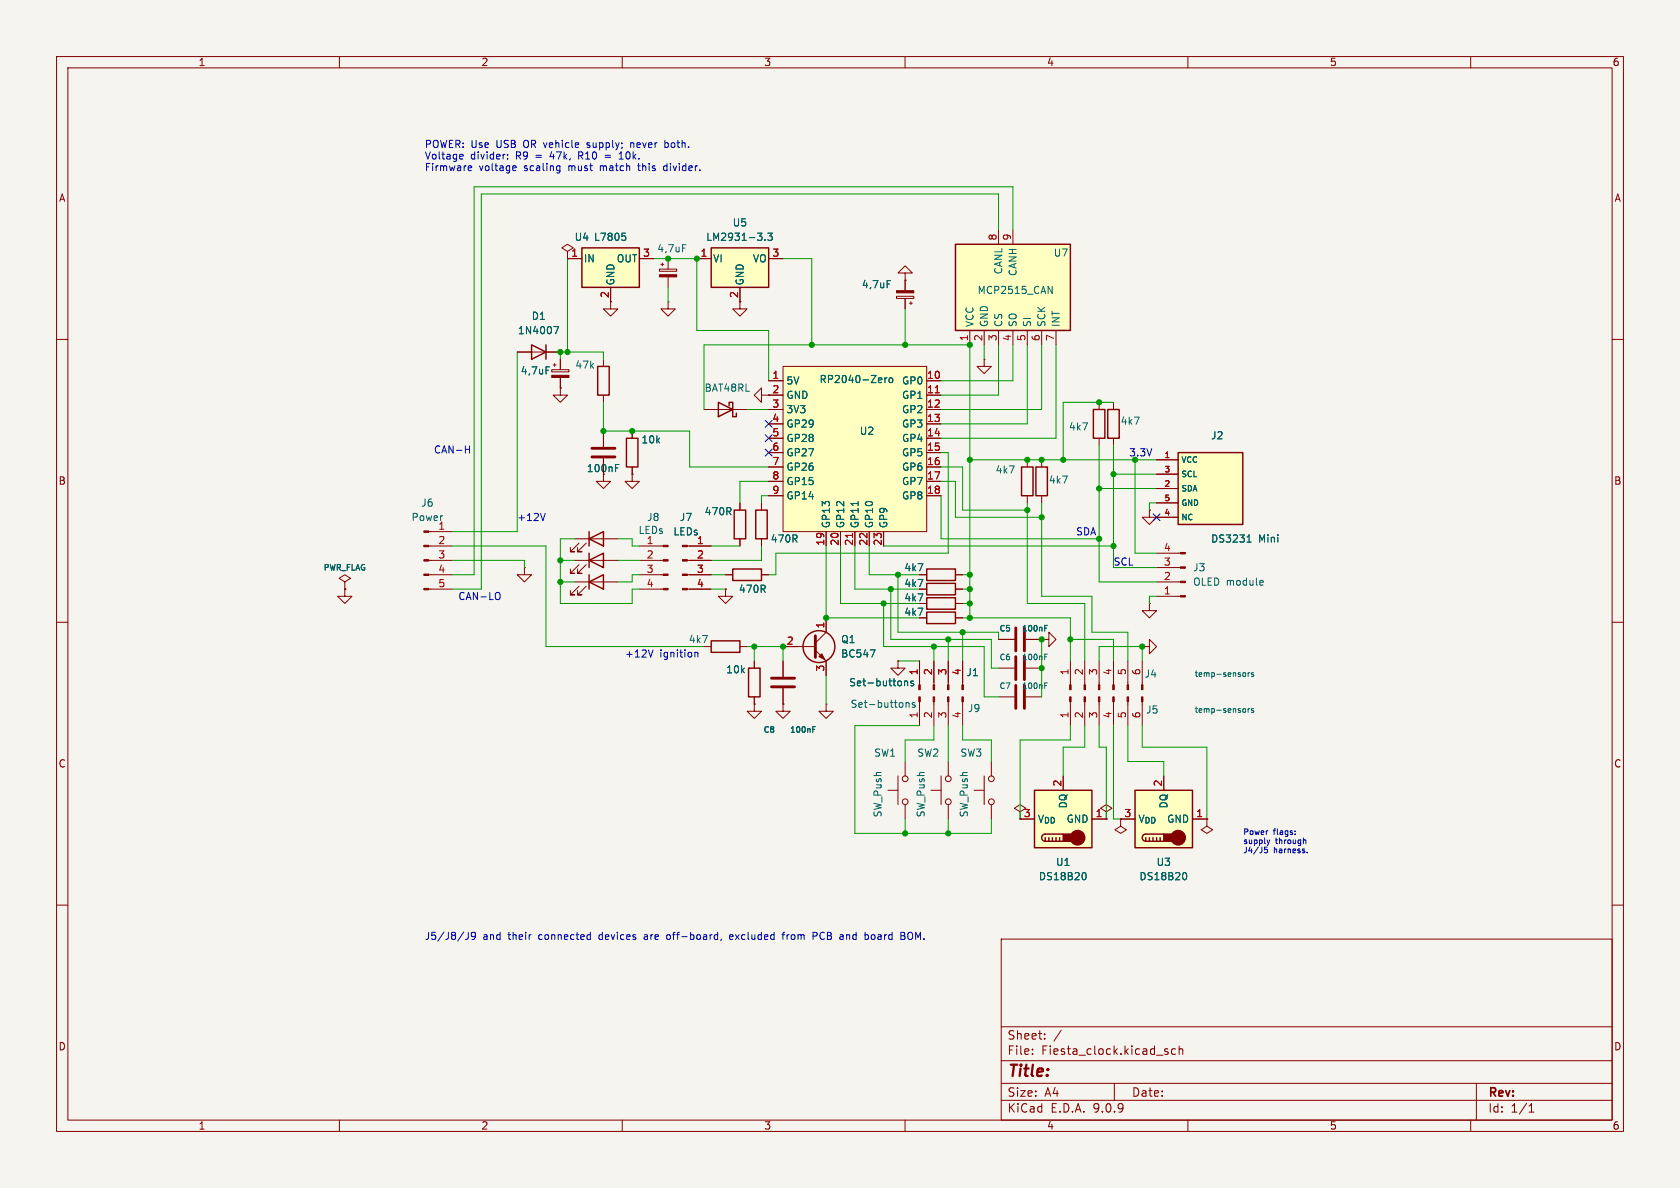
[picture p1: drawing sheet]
<svg xmlns="http://www.w3.org/2000/svg" width="297mm" height="210mm" viewBox="0 0 297 210" stroke-linecap="round" stroke-linejoin="round" font-family="sans-serif">
<defs><g id="words">
<text font-size="2.8" fill="#840000" x="178" y="190.9">Title:</text>
<g font-size="2.1" fill="#840000">
<text x="178" y="184">Sheet:</text>
<text x="178" y="186.7">File:</text>
<text x="184.1" y="186.7">Fiesta_clock.kicad_sch</text>
<text x="178" y="196.9">KiCad</text>
<text x="178" y="194.1">Size:</text>
<text x="184.7" y="194.1">A4</text>
<text x="185.7" y="196.9">E.D.A.</text>
<text x="193.3" y="196.9">9.0.9</text>
<text x="200" y="194.1">Date:</text>
<text x="263" y="194.3">Rev:</text>
<text x="263" y="196.9">Id:</text>
<text x="267.1" y="196.9">1/1</text>
</g>
<g font-size="1.8" fill="#840000">
<text x="35" y="11.9">1</text>
<text x="85" y="11.9">2</text>
<text x="135" y="11.9">3</text>
<text x="185" y="11.9">4</text>
<text x="235" y="11.9">5</text>
<text x="285" y="11.9">6</text>
<text x="10.3" y="35.9">A</text>
<text x="285.3" y="35.9">A</text>
<text x="107.7" y="52.8" transform="rotate(-90 107.7 52.8)">2</text>
<text x="130.6" y="52.8" transform="rotate(-90 130.6 52.8)">2</text>
<text x="136.5" y="69.6">2</text>
<text x="103.6" y="83.7">100nF</text>
<text x="10.3" y="85.9">B</text>
<text x="285.3" y="85.9">B</text>
<text x="10.3" y="135.9">C</text>
<text x="285.3" y="135.9">C</text>
<text x="10.3" y="185.9">D</text>
<text x="285.3" y="185.9">D</text>
<text x="35" y="199.9">1</text>
<text x="85" y="199.9">2</text>
<text x="135" y="199.9">3</text>
<text x="185" y="199.9">4</text>
<text x="235" y="199.9">5</text>
<text x="285" y="199.9">6</text>
</g>
<g font-size="1.8" fill="#0000c2">
<text x="75" y="26.5">POWER: Use</text>
<text x="75" y="28.5">Voltage</text>
<text x="83.2" y="28.5">divider:</text>
<text x="87.9" y="26.5">USB</text>
<text x="91.3" y="28.5">R9</text>
<text x="92.8" y="26.5">OR vehicle</text>
<text x="95" y="28.5">=</text>
<text x="97.7" y="28.5">47k,</text>
<text x="102.9" y="28.5">R10</text>
<text x="104.4" y="26.5">supply;</text>
<text x="110.5" y="28.5">10k.</text>
<text x="112.3" y="26.5">never</text>
<text x="118.6" y="26.5">both.</text>
<text x="75" y="30.6">Firmware</text>
<text x="84.7" y="30.6">voltage</text>
<text x="92.8" y="30.6">scaling</text>
<text x="100.8" y="30.6">must</text>
<text x="106.5" y="30.6">match</text>
<text x="113.5" y="30.6">this</text>
<text x="118.2" y="30.6">divider.</text>
<text x="76.6" y="80.4">CAN-H</text>
<text x="199.5" y="80.9">3.3V</text>
<text x="91.3" y="92.3">+12V</text>
<text x="190.1" y="94.8">SDA</text>
<text x="196.8" y="100.2">SCL</text>
<text x="80.9" y="106.3">CAN-LO</text>
<text x="110.4" y="116.4">+12V</text>
<text x="116.7" y="116.4">ignition</text>
<text x="75" y="166.5">J5/J8/J9</text>
<text x="85.4" y="166.5">and</text>
<text x="90" y="166.5">their</text>
<text x="95.5" y="166.5">connected</text>
<text x="106.4" y="166.5">devices</text>
<text x="114.5" y="166.5">are</text>
<text x="118.7" y="166.5">off-board,</text>
<text x="130.1" y="166.5">excluded</text>
<text x="139.6" y="166.5">from</text>
<text x="145.2" y="166.5">PCB</text>
<text x="150.1" y="166.5">and</text>
<text x="154.8" y="166.5">board</text>
<text x="161.3" y="166.5">BOM.</text>
</g>
<g font-size="1.8" fill="#006464">
<text x="129.4" y="40.2">U5</text>
<text x="101.5" y="42.8">U4 L7805</text>
<text x="103.1" y="46.6">IN</text>
<text x="108.9" y="46.6">OUT</text>
<text x="116.1" y="44.8">4,7uF</text>
<text x="124.8" y="42.8">LM2931-3.3</text>
<text x="126" y="46.6">VI</text>
<text x="133" y="46.6">VO</text>
<text x="186.2" y="45.6">U7</text>
<text x="108.8" y="50.5" transform="rotate(-90 108.8 50.5)">GND</text>
<text x="131.7" y="50.5" transform="rotate(-90 131.7 50.5)">GND</text>
<text x="152.3" y="51.2">4,7uF</text>
<text x="172.7" y="52.2">MCP2515_CAN</text>
<text x="177.4" y="48.6" transform="rotate(-90 177.4 48.6)">CANL</text>
<text x="179.9" y="48.9" transform="rotate(-90 179.9 48.9)">CANH</text>
<text x="91.5" y="59.3">1N4007</text>
<text x="93.9" y="56.7">D1</text>
<text x="172.3" y="57.9" transform="rotate(-90 172.3 57.9)">VCC</text>
<text x="174.9" y="57.9" transform="rotate(-90 174.9 57.9)">GND</text>
<text x="177.4" y="57.9" transform="rotate(-90 177.4 57.9)">CS</text>
<text x="179.9" y="57.9" transform="rotate(-90 179.9 57.9)">SO</text>
<text x="182.5" y="57.9" transform="rotate(-90 182.5 57.9)">SI</text>
<text x="185" y="57.9" transform="rotate(-90 185 57.9)">SCK</text>
<text x="187.6" y="57.9" transform="rotate(-90 187.6 57.9)">INT</text>
<text x="101.6" y="65.4">47k</text>
<text x="92" y="66.4">4,7uF</text>
<text x="124.5" y="69.4">BAT48RL</text>
<text x="138.9" y="68.2">5V</text>
<text x="138.9" y="70.7">GND</text>
<text x="144.8" y="67.9">RP2040-Zero</text>
<text x="159.4" y="68.2">GP0</text>
<text x="159.4" y="70.7">GP1</text>
<text x="138.9" y="73.3">3V3</text>
<text x="138.9" y="75.8">GP29</text>
<text x="151.9" y="77.1">U2</text>
<text x="159.4" y="73.3">GP2</text>
<text x="159.4" y="75.8">GP3</text>
<text x="188.9" y="76.3">4k7</text>
<text x="198" y="75.3">4k7</text>
<text x="214" y="77.9">J2</text>
<text x="113.3" y="78.6">10k</text>
<text x="138.9" y="78.3">GP28</text>
<text x="138.9" y="80.9">GP27</text>
<text x="138.9" y="83.4">GP26</text>
<text x="159.4" y="78.3">GP4</text>
<text x="159.4" y="80.9">GP5</text>
<text x="159.4" y="83.4">GP6</text>
<text x="175.9" y="83.9">4k7</text>
<text x="74.4" y="89.8">J6</text>
<text x="138.9" y="86">GP15</text>
<text x="138.9" y="88.5">GP14</text>
<text x="159.4" y="86">GP7</text>
<text x="159.4" y="88.5">GP8</text>
<text x="185.3" y="85.7">4k7</text>
<text x="72.7" y="92.3">Power</text>
<text x="77.4" y="93.7">1</text>
<text x="112.8" y="94.6">LEDs</text>
<text x="114.3" y="92.3">J8</text>
<text x="118.9" y="94.8">LEDs</text>
<text x="120.1" y="92.3">J7</text>
<text x="124.5" y="91.3">470R</text>
<text x="146.9" y="93.5" transform="rotate(-90 146.9 93.5)">GP13</text>
<text x="149.5" y="93.5" transform="rotate(-90 149.5 93.5)">GP12</text>
<text x="152" y="93.5" transform="rotate(-90 152 93.5)">GP11</text>
<text x="154.5" y="93.5" transform="rotate(-90 154.5 93.5)">GP10</text>
<text x="157.1" y="93.5" transform="rotate(-90 157.1 93.5)">GP9</text>
<text x="136.2" y="96.1">470R</text>
<text x="159.8" y="101.2">4k7</text>
<text x="210.8" y="101.2">J3</text>
<text x="214" y="96.1">DS3231</text>
<text x="222.5" y="96.1">Mini</text>
<text x="130.5" y="105">470R</text>
<text x="159.8" y="106.5">4k7</text>
<text x="159.8" y="104">4k7</text>
<text x="210.8" y="103.7">OLED module</text>
<text x="121.7" y="113.9">4k7</text>
<text x="148.6" y="113.9">Q1</text>
<text x="159.8" y="109.1">4k7</text>
<text x="128.3" y="119.2">10k</text>
<text x="148.6" y="116.4">BC547</text>
<text x="170.8" y="119.7">J1</text>
<text x="202.3" y="120">J4</text>
<text x="150" y="121.5">Set-buttons</text>
<text x="150.3" y="125.3">Set-buttons</text>
<text x="171" y="126.1">J9</text>
<text x="202.5" y="126.3">J5</text>
<text x="154.4" y="134">SW1</text>
<text x="162.1" y="134">SW2</text>
<text x="169.7" y="134">SW3</text>
<text x="188.8" y="143" transform="rotate(-90 188.8 143)">DQ</text>
<text x="206.6" y="143" transform="rotate(-90 206.6 143)">DQ</text>
<text x="156.1" y="144.6" transform="rotate(-90 156.1 144.6)">SW_Push</text>
<text x="163.7" y="144.6" transform="rotate(-90 163.7 144.6)">SW_Push</text>
<text x="171.3" y="144.6" transform="rotate(-90 171.3 144.6)">SW_Push</text>
<text x="183.4" y="145.6">V_{DD}</text>
<text x="188.5" y="145.6">GND</text>
<text x="201.2" y="145.6">V_{DD}</text>
<text x="206.2" y="145.6">GND</text>
<text x="183.6" y="155.8">DS18B20</text>
<text x="186.6" y="153.3">U1</text>
<text x="201.3" y="155.8">DS18B20</text>
<text x="204.4" y="153.3">U3</text>
</g>
<g font-size="1.8" fill="#a90000">
<text x="100.9" y="45.5">1</text>
<text x="113.6" y="45.5">3</text>
<text x="123.8" y="45.5">1</text>
<text x="136.5" y="45.5">3</text>
<text x="176.3" y="42.6" transform="rotate(-90 176.3 42.6)">8</text>
<text x="178.8" y="42.6" transform="rotate(-90 178.8 42.6)">9</text>
<text x="171.2" y="60.4" transform="rotate(-90 171.2 60.4)">1</text>
<text x="173.7" y="60.4" transform="rotate(-90 173.7 60.4)">2</text>
<text x="176.3" y="60.4" transform="rotate(-90 176.3 60.4)">3</text>
<text x="178.8" y="60.4" transform="rotate(-90 178.8 60.4)">4</text>
<text x="181.4" y="60.4" transform="rotate(-90 181.4 60.4)">5</text>
<text x="183.9" y="60.4" transform="rotate(-90 183.9 60.4)">6</text>
<text x="186.4" y="60.4" transform="rotate(-90 186.4 60.4)">7</text>
<text x="136.5" y="67.1">1</text>
<text x="163.8" y="67.1">10</text>
<text x="163.8" y="69.6">11</text>
<text x="136.5" y="72.1">3</text>
<text x="136.5" y="74.7">4</text>
<text x="136.5" y="77.2">5</text>
<text x="163.8" y="72.1">12</text>
<text x="163.8" y="74.7">13</text>
<text x="163.8" y="77.2">14</text>
<text x="136.5" y="79.8">6</text>
<text x="136.5" y="82.3">7</text>
<text x="163.8" y="79.8">15</text>
<text x="163.8" y="82.3">16</text>
<text x="136.5" y="84.8">8</text>
<text x="136.5" y="87.4">9</text>
<text x="163.8" y="84.8">17</text>
<text x="163.8" y="87.4">18</text>
<text x="77.4" y="96.3">2</text>
<text x="77.4" y="98.8">3</text>
<text x="77.4" y="101.3">4</text>
<text x="114.2" y="96.3">1</text>
<text x="114.2" y="98.8">2</text>
<text x="114.2" y="101.3">3</text>
<text x="123.1" y="96.3">1</text>
<text x="123.1" y="98.8">2</text>
<text x="123.1" y="101.3">3</text>
<text x="145.8" y="96.6" transform="rotate(-90 145.8 96.6)">19</text>
<text x="148.3" y="96.6" transform="rotate(-90 148.3 96.6)">20</text>
<text x="150.9" y="96.6" transform="rotate(-90 150.9 96.6)">21</text>
<text x="153.4" y="96.6" transform="rotate(-90 153.4 96.6)">22</text>
<text x="156" y="96.6" transform="rotate(-90 156 96.6)">23</text>
<text x="205.7" y="100.1">3</text>
<text x="205.7" y="97.5">4</text>
<text x="77.4" y="103.9">5</text>
<text x="114.2" y="103.9">4</text>
<text x="123.1" y="103.9">4</text>
<text x="205.7" y="105.2">1</text>
<text x="205.7" y="102.6">2</text>
<text x="145.8" y="111.2" transform="rotate(-90 145.8 111.2)">1</text>
<text x="139" y="114">2</text>
<text x="145.8" y="118.8" transform="rotate(-90 145.8 118.8)">3</text>
<text x="162.3" y="119.5" transform="rotate(-90 162.3 119.5)">1</text>
<text x="164.8" y="119.5" transform="rotate(-90 164.8 119.5)">2</text>
<text x="167.4" y="119.5" transform="rotate(-90 167.4 119.5)">3</text>
<text x="169.9" y="119.5" transform="rotate(-90 169.9 119.5)">4</text>
<text x="189" y="119.5" transform="rotate(-90 189 119.5)">1</text>
<text x="191.5" y="119.5" transform="rotate(-90 191.5 119.5)">2</text>
<text x="194.1" y="119.5" transform="rotate(-90 194.1 119.5)">3</text>
<text x="196.6" y="119.5" transform="rotate(-90 196.6 119.5)">4</text>
<text x="199.1" y="119.5" transform="rotate(-90 199.1 119.5)">5</text>
<text x="201.7" y="119.5" transform="rotate(-90 201.7 119.5)">6</text>
<text x="162.3" y="127.1" transform="rotate(-90 162.3 127.1)">1</text>
<text x="164.8" y="127.1" transform="rotate(-90 164.8 127.1)">2</text>
<text x="167.4" y="127.1" transform="rotate(-90 167.4 127.1)">3</text>
<text x="169.9" y="127.1" transform="rotate(-90 169.9 127.1)">4</text>
<text x="189" y="127.1" transform="rotate(-90 189 127.1)">1</text>
<text x="191.5" y="127.1" transform="rotate(-90 191.5 127.1)">2</text>
<text x="194.1" y="127.1" transform="rotate(-90 194.1 127.1)">3</text>
<text x="196.6" y="127.1" transform="rotate(-90 196.6 127.1)">4</text>
<text x="199.1" y="127.1" transform="rotate(-90 199.1 127.1)">5</text>
<text x="201.7" y="127.1" transform="rotate(-90 201.7 127.1)">6</text>
<text x="187.7" y="139.1" transform="rotate(-90 187.7 139.1)">2</text>
<text x="205.5" y="139.1" transform="rotate(-90 205.5 139.1)">2</text>
<text x="180.9" y="144.5">3</text>
<text x="193.6" y="144.5">1</text>
<text x="198.7" y="144.5">3</text>
<text x="211.4" y="144.5">1</text>
</g>
<g font-size="1.4" fill="#a90000">
<text x="205.8" y="83.6">3</text>
<text x="205.8" y="81">1</text>
<text x="205.8" y="88.6">5</text>
<text x="205.8" y="86.1">2</text>
<text x="205.8" y="91.2">4</text>
</g>
<g font-size="1.4" fill="#006464">
<text x="208.8" y="82">VCC</text>
<text x="208.8" y="89.6">GND</text>
<text x="208.8" y="87.1">SDA</text>
<text x="208.8" y="84.5">SCL</text>
<text x="208.8" y="92.2">NC</text>
<text x="57.1" y="101.1">PWR_FLAG</text>
<text x="176.6" y="111.8">C5</text>
<text x="180.6" y="111.8">100nF</text>
<text x="176.6" y="116.9">C6</text>
<text x="180.6" y="116.9">100nF</text>
<text x="211.1" y="119.9">temp-sensors</text>
<text x="176.6" y="122">C7</text>
<text x="180.6" y="122">100nF</text>
<text x="134.9" y="129.7">C8</text>
<text x="139.6" y="129.7">100nF</text>
<text x="211.1" y="126.2">temp-sensors</text>
</g>
<g font-size="1.4" fill="#0000c2">
<text x="219.7" y="147.7">Power</text>
<text x="219.7" y="149.3">supply</text>
<text x="225.2" y="147.7">flags:</text>
<text x="225.5" y="149.3">through</text>
<text x="219.7" y="150.9">J4/J5</text>
<text x="225.2" y="150.9">harness.</text>
</g>
</g></defs>
<path d="M0 0h297v210h-297z" fill="#f5f4ef" stroke="#f5f4ef" stroke-width=".18"/>
<g fill="none" stroke="#840000" stroke-width=".18">
<path d="M10 10h277v190h-277zM12 12h273v186h-273zM60 10v2M110 10v2M160 10v2M210 10v2M260 10v2M107.9 53.3v1.3h1.3l-1.3 1.3-1.2-1.3h1.2M118.1 53.3v1.3h1.3l-1.3 1.3-1.3-1.3h1.3M118.1 53.3h.1M10 60h2M106.7 76.2v2.8"/>
<path d="M111.8 76.2v1.3M174 63.5v1.3h1.3l-1.3 1.2-1.3-1.2h1.3M174 63.5h.1M194.3 71.1v1.3M194.3 77.5v1.2M196.8 71.1v1.3M196.8 77.5v1.2M285 60h2M101.6 95.3h7.6M101.6 99.1h7.6M102.4 96l-1.6 1.5h.8h-.8v-.7M102.4 99.8l-1.6 1.5h.8h-.8v-.7"/>
<path d="M103.6 96l-1.5 1.5h.8h-.8v-.7M103.6 99.8l-1.5 1.5h.8h-.8v-.7M106.7 81v4.1h1.2l-1.2 1.3-1.3-1.3h1.3M111.8 83.8v1.3h1.2l-1.2 1.3-1.3-1.3h1.3M111.8 83.8h.1M111.8 82.6v1.2M113 99.1h4.2M113 96.5h4.2M121.5 99.1h4.2M121.5 96.5h4.2M130.8 88.9v1.3M130.8 95.3v1.2"/>
<path d="M134.6 88.9v1.3M134.6 95.3v1.2M181.6 81.3v1.3M181.6 87.6v1.3M10 110h2M101.6 102.9h7.6M102.4 103.6l-1.6 1.6h.8h-.8v-.8M103.6 103.6l-1.5 1.6h.8h-.8v-.8M113 101.6h4.2M113 104.1h4.2M121.5 101.6h4.2M121.5 104.1h4.2"/>
<path d="M128.3 104.1v1.3h1.2l-1.2 1.3-1.3-1.3h1.3M128.3 104.1h.1M128.3 101.6h1.2M134.6 101.6h1.3M158.7 116.8v1.3h1.3l-1.3 1.3-1.2-1.3h1.2M158.7 116.8h.1M285 110h2M10 160h2M177 166h108v32h-108zM285 160h2M60 198v2M110 198v2"/>
<path d="M160 198v2M177 194.5h108M177 191.5h108M177 187.5h108M177 181.5h108M182.5 186.3v.1M182.5 185.5v.1M184.7 183.6v.1M184.7 182.8v.1M187.6 182.1l-1.3 2M197 191.5v3M206.1 185.9l.4 .1v.2l-.2 .2h-.3"/>
<path d="M206.1 185.4l.4 .1M207.8 185.5l-.4-.1-.3 .3v.4l.1 .2h.6M208.5 185.5l.2-.1 .3 .1 .1 .9M208.5 184.9v1.5M210 198v2M260 198v2M261 191.5v6.5M270.3 196.6h.9M270.3 195.5l.4-.4v1.5"/>
</g>
<g fill="none" stroke="#840000" stroke-width=".25">
<path d="M110.7 77.5h2.1v5.1h-2.1zM193.3 72.4h2v5.1h-2zM195.8 72.4h2.1v5.1h-2.1zM104.1 95.3l2.6-1.3v2.5zM104.1 99.1l2.6-1.3v2.5zM104.1 94v2.5M104.1 97.8v2.5M129.8 90.2h2v5.1h-2zM133.6 90.2h2v5.1h-2zM180.6 82.6h2v5h-2zM104.1 102.9l2.6-1.3v2.5zM104.1 101.6v2.5"/>
<path d="M129.5 100.6h5.1v2h-5.1z"/>
</g>
<path d="M104.6 79.2h4.1M104.6 80.8h4.1" fill="none" stroke="#840000" stroke-width=".51"/>
<path d="M108.8 82.7h.4M108.8 82.1h.6" fill="none" stroke="#006464" stroke-width=".18"/>
<g fill="#840000" stroke="#840000" stroke-width=".18">
<path d="M117.2 96.4h.9v.2h-.9z"/>
<path d="M117.2 98.9h.9v.3h-.9z"/>
<path d="M117.2 101.5h.9v.2h-.9z"/>
<path d="M117.2 104h.9v.3h-.9z"/>
<path d="M120.6 96.4h.9v.2h-.9z"/>
<path d="M120.6 98.9h.9v.3h-.9z"/>
<path d="M120.6 101.5h.9v.2h-.9z"/>
<path d="M120.6 104h.9v.3h-.9z"/>
</g>
<path d="M168.9 43.2h20.3v15.2h-20.3z" fill="#ffffc2"/>
<path d="M168.9 43.2h20.3v15.2h-20.3z" fill="none" stroke="#840000" stroke-width=".25"/>
<g fill="none" stroke="#840000" stroke-width=".18">
<path d="M158.5 52.4h3v.4h-3zM160 48.3h1.3l-1.3-1.3-1.3 1.3h1.3v1.2M160 49.5h.1M160 49.5v1.9M160 52.8v1.8M160.8 53.6h.5M161 53.3v.5M171.4 58.4v2.6M174 58.4v2.6M176.5 40.6v2.6M176.5 58.4v2.6M179.1 40.6v2.6"/>
<path d="M179.1 58.4v2.6M181.6 58.4v2.6M184.1 58.4v2.6M186.7 58.4v2.6"/>
</g>
<path d="M156.8 49.6h.6M185.3 50.6l.7 1.3v-1.3" fill="none" stroke="#006464" stroke-width=".18"/>
<path d="M158.5 51.4h3v.4h-3z" fill="#840000" stroke="#840000" stroke-width=".18"/>
<path d="M138.4 64.8h25.4v29.2h-25.4z" fill="#ffffc2"/>
<g fill="none" stroke="#840000" stroke-width=".18">
<path d="M116.6 47.6h3v.4h-3zM116.8 46.7h.5M117.1 46.5v.5M118.1 45.7v1.9M118.1 48.9v1.9M135.9 67.3h2.5M135.9 69.9h2.5M135.9 72.4h2.5M135.9 74.9h2.5M135.9 77.5h2.5M138.4 64.8h25.4v29.2h-25.4zM163.8 67.3h2.6"/>
<path d="M163.8 69.9h2.6M163.8 72.4h2.6M163.8 74.9h2.6M163.8 77.5h2.6M135.9 80h2.5M135.9 82.6h2.5M135.9 85.1h2.5M135.9 87.6h2.5M146 94v2.5M148.6 94v2.5M151.1 94v2.5M153.7 94v2.5"/>
<path d="M156.2 94v2.5M163.8 80h2.6M163.8 82.6h2.6M163.8 85.1h2.6M163.8 87.6h2.6"/>
</g>
<path d="M120.7 43.3h.6M156.4 66.8v.8M156.8 66.8l-.4 .2M157.3 66.8h.3l.2 .2v.4l-.2 .2h-.3l-.1-.2zM151.7 88.7v.7" fill="none" stroke="#006464" stroke-width=".18"/>
<path d="M165.3 69.4h.8M150.7 94.3v.7" fill="none" stroke="#a90000" stroke-width=".18"/>
<path d="M116.6 48.6h3v.3h-3z" fill="#840000" stroke="#840000" stroke-width=".18"/>
<path d="M102.9 43.8h10.1v7h-10.1z" fill="#ffffc2"/>
<path d="M102.9 43.8h10.1v7h-10.1zM94 61l2.5 1.2-2.5 1.3zM96.5 61v2.5" fill="none" stroke="#840000" stroke-width=".25"/>
<g fill="none" stroke="#840000" stroke-width=".18">
<path d="M100.3 45.7h2.6M107.9 50.8v2.5M113 45.7h2.6M91.4 62.2h7.7M75.8 94h4.2M75.8 96.5h4.2M75.8 99.1h4.2M204.5 97.8h4.2M61 102.9l1-.7-1-.6-1.1 .6 1.1 .7v1.2M61 104.1h.1M61 104.1v1.3h1.2l-1.2 1.3-1.3-1.3h1.3M75.8 101.6h4.2"/>
<path d="M75.8 104.1h4.2M176.5 113h2.8M181.4 113h2.7M184.1 113h1.3v-1.2l1.3 1.2-1.3 1.3v-1.3M184.1 113h.1M189.2 116.8v4.3M191.8 116.8v4.3M194.3 116.8v4.3M196.8 116.8v4.3M199.4 116.8v4.3M201.9 114.3h1.3v-1.3l1.3 1.3-1.3 1.3v-1.3M201.9 114.3h.1"/>
<path d="M201.9 116.8v4.3M203.2 106.7v1.3h1.3l-1.3 1.2-1.3-1.2h1.3M203.2 106.7h.1M204.5 105.4h4.2M204.5 102.9h4.2M204.5 100.3h4.2M189.2 124.1v4.2M191.8 124.1v4.2M194.3 124.1v4.2M196.8 124.1v4.2M199.4 124.1v4.2M201.9 124.1v4.2"/>
</g>
<g fill="none" stroke="#006464" stroke-width=".18">
<path d="M97.9 57.7h.9l-.6 1.3M110 41.2h.6M110.1 41.7h.3l.2 .2v.5l-.5 .1M184.7 111h.3M184.7 110.6h.5M219.9 118.9l.3 .2v.4l-.3 .1M220.7 118.9v.7M220.9 118.9l-.2 .2M221.6 119l-.2-.1-.2 .2 .1 .1 .3 .1v.2h-.4M222.9 102.6l.4 .1v.2l-.6 .1M223.3 103.4h-.4M219.9 125.3l.3 .2v.3l-.3 .1"/>
<path d="M220.7 125.3v.6M220.9 125.3l-.2 .2M221.6 125.3h-.2l-.2 .1 .1 .1 .3 .1v.3h-.4"/>
</g>
<g fill="#840000" stroke="#840000" stroke-width=".18">
<path d="M189.1 123.2h.3v.9h-.3z"/>
<path d="M191.6 123.2h.3v.9h-.3z"/>
<path d="M194.2 123.2h.2v.9h-.2z"/>
<path d="M196.7 123.2h.3v.9h-.3z"/>
<path d="M199.3 123.2h.2v.9h-.2z"/>
<path d="M201.8 123.2h.3v.9h-.3z"/>
<path d="M189.1 121.1h.3v.8h-.3z"/>
<path d="M191.6 121.1h.3v.8h-.3z"/>
<path d="M194.2 121.1h.2v.8h-.2z"/>
<path d="M196.7 121.1h.3v.8h-.3z"/>
<path d="M199.3 121.1h.2v.8h-.2z"/>
<path d="M201.8 121.1h.3v.8h-.3z"/>
<path d="M74.9 93.9h.9v.2h-.9z"/>
<path d="M74.9 96.4h.9v.2h-.9z"/>
<path d="M74.9 98.9h.9v.3h-.9z"/>
<path d="M74.9 101.5h.9v.2h-.9z"/>
<path d="M74.9 104h.9v.3h-.9z"/>
<path d="M208.7 105.3h.8v.2h-.8z"/>
<path d="M208.7 102.7h.8v.3h-.8z"/>
<path d="M208.7 100.2h.8v.3h-.8z"/>
<path d="M208.7 97.7h.8v.2h-.8z"/>
</g>
<path d="M179.6 111v4.1M181.1 111v4.1" fill="none" stroke="#840000" stroke-width=".51"/>
<path d="M208.3 80h11.4v12.7h-11.4z" fill="#ffffc2"/>
<path d="M105.7 64.8h2v5.1h-2zM127 71.1l2.5 1.3-2.5 1.3zM128.9 71.8v-.7h.6v2.6h.7v-.7M183.1 82.6h2.1v5h-2.1zM208.3 80h11.4v12.7h-11.4zM163.8 100.6h5.1v2h-5.1z" fill="none" stroke="#840000" stroke-width=".25"/>
<g fill="none" stroke="#840000" stroke-width=".18">
<path d="M100.3 44.5l1-.7-1-.6-1 .6 1 .7v1.2M100.3 45.7h.1M130.8 53.3v1.3h1.3l-1.3 1.3-1.3-1.3h1.3M97.5 65.4h3.1v.3h-3.1zM97.8 64.5h.5M98 64.3v.5M99.1 68.6v1.3h1.2l-1.2 1.2-1.3-1.2h1.3M99.1 68.6h.1M99.1 63.5v1.9M99.1 66.7v1.9M106.7 63.5v1.3M106.7 69.9v1.2"/>
<path d="M124.5 72.4h7.6M134.6 69.9v-1.3l-1.3 1.3 1.3 1.2v-1.2h1.3M184.1 81.3v1.3M184.1 87.6v1.3M203.2 90.2v1.2h1.3l-1.3 1.3-1.3-1.3h1.3M203.2 90.2h.1M204.5 91.4h3.8M204.5 88.9h3.8M204.5 86.4h3.8M204.5 83.8h3.8M204.5 81.3h3.8M92.7 100.3v1.3h1.3l-1.3 1.3-1.3-1.3h1.3"/>
<path d="M92.7 100.3h.1M162.6 101.6h1.2M168.9 101.6h1.3M176.5 118.1h2.8M181.4 118.1h2.7M157 139.7h1.7M158.7 137.2v5M160 134.6v2.6M176.5 123.2h2.8M181.4 123.2h2.7M160 142.2v2.6M180.3 143.5l1.1-.6-1.1-.7-1 .7 1 .6v1.3"/>
<path d="M180.3 144.8h.1"/>
<circle cx="160" cy="137.7" r=".51"/>
<circle cx="160" cy="141.7" r=".51"/>
</g>
<path d="M96.5 64.8h.6M220.5 95.8h.7M220.6 94.9l.2-.3v1.2M184.7 116.1h.3M184.7 115.6h.5M184.7 121.2h.3M184.7 120.7h.5" fill="none" stroke="#006464" stroke-width=".18"/>
<path d="M97.5 66.3h3.1v.4h-3.1z" fill="#840000" stroke="#840000" stroke-width=".18"/>
<path d="M179.6 116.1v4M181.1 116.1v4M179.6 121.2v4M181.1 121.2v4" fill="none" stroke="#840000" stroke-width=".51"/>
<path d="M125.7 43.8h10.2v7h-10.2z" fill="#ffffc2"/>
<g fill="none" stroke="#840000" stroke-width=".25">
<path d="M125.7 43.8h10.2v7h-10.2zM125.7 113.3h5.1v2h-5.1zM163.8 105.7h5.1v2h-5.1zM163.8 103.1h5.1v2.1h-5.1zM163.8 108.2h5.1v2h-5.1z"/>
<circle cx="144.8" cy="114.3" r="2.82"/>
</g>
<g fill="none" stroke="#840000" stroke-width=".18">
<path d="M123.2 45.7h2.5M130.8 50.8v2.5M135.9 45.7h2.5M124.5 114.3h1.2M130.8 114.3h1.3M138.4 114.3h5.7M144.1 114.9l1.9 1.9v2.6M146 109.2v2.6l-1.9 1.9M162.6 106.7h1.2M162.6 104.1h1.2M162.6 109.2h1.2M168.9 106.7h1.3"/>
<path d="M168.9 104.1h1.3M168.9 109.2h1.3"/>
</g>
<path d="M135.3 42.4v.1M135.7 41.2h.8l-.4 .5 .4 .1v.6l-.2 .1-.6-.1M153.8 114.9h.9l-.6 1.2" fill="none" stroke="#006464" stroke-width=".18"/>
<path d="M144.1 112.4v3.8" fill="none" stroke="#840000" stroke-width=".51"/>
<path d="M144.8 116.1l.5-.5 .5 1z" fill="#840000" stroke="#840000" stroke-width=".18"/>
<path d="M200.7 139.7h10.1v10.2h-10.1z" fill="#ffffc2"/>
<path d="M132.3 118.1h2.1v5.1h-2.1zM200.7 139.7h10.1v10.2h-10.1zM202.6 148.7h3.1M202.6 148.1v.6M203.2 148.1v.6M203.8 148.1v.6M204.5 148.1v.6M205.1 148.1v.6M205.7 147.4h-3.1a.64 .64 0 0 0-.7 .7 .64 .64 0 0 0 .7 .6" fill="none" stroke="#840000" stroke-width=".25"/>
<g fill="#840000" stroke="#840000" stroke-width=".25">
<path d="M205.7 147.4h1.9v1.3h-1.9z"/>
<circle cx="208.3" cy="148.1" r="1.27"/>
</g>
<g fill="none" stroke="#840000" stroke-width=".18">
<path d="M133.3 116.8v1.3M138.4 116.8v2.8M162.6 116.8v4.3M165.1 116.8v4.3M167.6 116.8v4.3M170.2 116.8v4.3M133.3 123.2v1.3M138.4 124.5v1.2h1.3l-1.3 1.3-1.2-1.3h1.2M138.4 124.5h.1M138.4 121.7v2.8M146 124.5v1.2h1.3l-1.3 1.3-1.2-1.3h1.2M146 124.5h.1"/>
<path d="M162.6 124.1v4.2M164.6 139.7h1.8M165.1 124.1v4.2M166.4 137.2v5M167.6 124.1v4.2M167.6 134.6v2.6M170.2 124.1v4.2M172.2 139.7h1.8M174 137.2v5M175.3 134.6v2.6M205.7 137.2v2.5M167.6 142.2v2.6"/>
<path d="M175.3 142.2v2.6M195.6 143.5l1-.6-1-.7-1 .7 1 .6v1.3M195.6 144.8h.1M198.1 144.8v1.3l1 .6-1 .6-1-.6 1-.6M198.1 144.8h.1M198.1 144.8h2.6M210.8 144.8h2.6M213.4 144.8v1.3l1 .6-1 .6-1.1-.6 1.1-.6M213.4 144.8h.1"/>
<circle cx="167.6" cy="137.7" r=".51"/>
<circle cx="175.3" cy="137.7" r=".51"/>
<circle cx="167.6" cy="141.7" r=".51"/>
<circle cx="175.3" cy="141.7" r=".51"/>
</g>
<path d="M143.7 128.9h.3M143.7 128.5h.5M159.9 120.4v.8M159.9 120.5l.2-.1h.3l.1 .8M160.2 124.2v.8M160.2 124.3l.2-.1 .3 .1v.7M161.5 120.4h-.3l-.2 .2 .1 .1 .4 .2v.3h-.5M161.7 124.3l-.3-.1-.1 .2v.2l.4 .1v.3h-.4M209.4 154.2a.68 .68 0 0 1 .4 .7 .68 .68 0 0 1-.4 .6" fill="none" stroke="#006464" stroke-width=".18"/>
<g fill="#840000" stroke="#840000" stroke-width=".18">
<path d="M162.4 123.2h.3v.9h-.3z"/>
<path d="M165 123.2h.2v.9h-.2z"/>
<path d="M167.5 123.2h.3v.9h-.3z"/>
<path d="M170.1 123.2h.2v.9h-.2z"/>
<path d="M162.4 121.1h.3v.8h-.3z"/>
<path d="M165 121.1h.2v.8h-.2z"/>
<path d="M167.5 121.1h.3v.8h-.3z"/>
<path d="M170.1 121.1h.2v.8h-.2z"/>
</g>
<path d="M136.4 119.9h4.1M136.4 121.4h4.1" fill="none" stroke="#840000" stroke-width=".51"/>
<path d="M182.9 139.7h10.1v10.2h-10.1z" fill="#ffffc2"/>
<path d="M182.9 139.7h10.1v10.2h-10.1zM184.8 148.7h3.2M184.8 148.1v.6M185.4 148.1v.6M186.1 148.1v.6M186.7 148.1v.6M187.3 148.1v.6M188 147.4h-3.2a.64 .64 0 0 0-.6 .7 .64 .64 0 0 0 .6 .6" fill="none" stroke="#840000" stroke-width=".25"/>
<g fill="#840000" stroke="#840000" stroke-width=".25">
<path d="M188 147.4h1.9v1.3h-1.9z"/>
<circle cx="190.5" cy="148.1" r="1.27"/>
</g>
<g fill="none" stroke="#840000" stroke-width=".18">
<path d="M100.3 45.7h.1M100.3 45.7h2.6M107.9 50.8v2.5M113 45.7h2.6M123.2 45.7h2.5M130.8 50.8v2.5M135.9 45.7h2.5M160 49.5h.1M160 49.5v1.9M160 52.8v1.8M91.4 62.2h2.6M96.5 62.2h2.6"/>
<path d="M99.1 68.6h.1M99.1 63.5v1.9M99.1 66.7v1.9M106.7 76.2v2.8M111.8 76.2v1.3M135.9 67.3h2.5M135.9 69.9h2.5M135.9 72.4h2.5M135.9 74.9h2.5M135.9 77.5h2.5M163.8 67.3h2.6M163.8 69.9h2.6"/>
<path d="M163.8 72.4h2.6M163.8 74.9h2.6M163.8 77.5h2.6M106.7 81v2.8M111.8 83.8h.1M111.8 82.6v1.2M121.9 96.5h3.8M121.9 99.1h3.8M130.8 88.9v1.3M130.8 95.3v1.2M134.6 88.9v1.3M134.6 95.3v1.2"/>
<path d="M135.9 80h2.5M135.9 82.6h2.5M135.9 85.1h2.5M135.9 87.6h2.5M146 94v2.5M148.6 94v2.5M151.1 94v2.5M153.7 94v2.5M156.2 94v2.5M163.8 80h2.6M163.8 82.6h2.6M163.8 85.1h2.6"/>
<path d="M163.8 87.6h2.6M203.2 90.2h.1M204.5 91.4h3.8M204.5 88.9h3.8M204.5 86.4h3.8M204.5 83.8h3.8M204.5 81.3h3.8M61 104.1h.1M121.9 101.6h3.8M121.9 104.1h3.8M128.3 104.1h.1M128.3 101.6h1.2"/>
<path d="M133.3 116.8v1.3M134.6 101.6h1.3M138.4 114.3h2.6M138.4 116.8v2.8M146 109.2v2.6M146 116.8v2.6M158.7 116.8h.1M162.6 116.8v3.9M162.6 101.6h1.2M162.6 104.1h1.2M162.6 106.7h1.2M162.6 109.2h1.2"/>
<path d="M165.1 116.8v3.9M167.6 116.8v3.9M168.9 101.6h1.3M168.9 104.1h1.3M168.9 106.7h1.3M168.9 109.2h1.3M170.2 116.8v3.9M176.5 113h2.8M181.4 113h2.7M184.1 113h.1M133.3 124.5v1.2h1.3l-1.3 1.3-1.2-1.3h1.2M133.3 124.5h.1"/>
<path d="M133.3 123.2v1.3M138.4 124.5h.1M138.4 121.7v2.8M188 137.2v2.5M205.7 137.2v2.5M180.3 144.8h.1M180.3 144.8h2.6M193 144.8h2.6M195.6 144.8h.1M198.1 144.8h.1M198.1 144.8h2.6M210.8 144.8h2.6"/>
<path d="M213.4 144.8h.1"/>
</g>
<g fill="none" stroke="#006464" stroke-width=".18">
<path d="M97.9 57.7h.9l-.6 1.3M110 41.2h.6M110.1 41.7h.3l.2 .2v.5l-.5 .1M135.3 42.4v.1M135.7 41.2h.8l-.4 .5 .4 .1v.6l-.2 .1-.6-.1M156.8 49.6h.6M96.5 64.8h.6M156.4 66.8v.8M156.8 66.8l-.4 .2M157.3 66.8h.3l.2 .2v.4l-.2 .2h-.3l-.1-.2zM108.8 82.7h.4M108.8 82.1h.6"/>
<path d="M151.7 88.7v.7M220.5 95.8h.7M220.6 94.9l.2-.3v1.2M153.8 114.9h.9l-.6 1.2M184.7 111h.3M184.7 110.6h.5M143.7 128.9h.3M143.7 128.5h.5M159.9 120.4v.8M159.9 120.5l.2-.1h.3l.1 .8M161.5 120.4h-.3l-.2 .2 .1 .1 .4 .2v.3h-.5M191.6 154.2a.68 .68 0 0 1 .4 .7 .68 .68 0 0 1-.4 .6"/>
<path d="M209.4 154.2a.68 .68 0 0 1 .4 .7 .68 .68 0 0 1-.4 .6"/>
</g>
<g fill="none" stroke="#009600" stroke-width=".18">
<path d="M100.3 45.7v16.5M115.6 45.7h7.6v12.7h12.7v8.9M118.1 50.8v2.5M138.4 45.7h5.1v15.3M160 54.6v6.4M176.5 40.6v-6.3h-91.4v69.8h-5.1M179.1 40.6v-7.6h-95.3v68.6h-3.8M91.4 62.2v31.8h-11.4M99.1 63.5v-1.3h7.6v1.3M106.7 71.1v5.1h15.2v6.4h14M124.5 72.4v-11.4h46.9v48.2M132.1 72.4h3.8"/>
<path d="M174 61v2.5M176.5 61v8.9h-10.1M179.1 61v6.3h-12.7M181.6 61v13.9h-15.2M184.1 61v11.4h-17.7M186.7 61v16.5h-20.3M194.3 78.7v24.2h10.2M196.8 71.1h-8.8v10.2M196.8 78.7v21.6h7.7M80 96.5h16.5v17.8h28M80 99.1h12.7v1.2M99.1 99.1h2.5"/>
<path d="M101.6 95.3h-2.5v11.4h12.7v-2.6h1.2M109.2 95.3h2.6v1.2h1.2M109.2 99.1h3.8M125.7 96.5h5.1M134.6 96.5v2.6h-8.9M135.9 85.1h-5.1v3.8M135.9 87.6h-1.3v1.3M146 96.5v12.7h16.6M148.6 96.5v10.2h14M151.1 96.5v7.6h11.5M153.7 96.5v5.1h8.9M156.2 96.5h40.6"/>
<path d="M166.4 80h1.2v17.8h-30.4v3.8h-1.3M166.4 82.6h3.8v7.6h11.4M166.4 85.1h2.5v6.3h15.2M166.4 87.6v7.7h27.9M171.4 81.3h33.1M181.6 88.9v17.8h10.2v10.1M184.1 88.9v16.5h8.9v6.4h6.4v5M194.3 86.4h10.2M196.8 83.8h7.7M200.7 81.3v16.5h3.8M204.5 88.9h-1.3v1.3M99.1 102.9h2.5"/>
<path d="M113 101.6h-1.2v1.3h-2.6M125.7 101.6h2.6M125.7 104.1h2.6M132.1 114.3h6.3v2.5M133.3 114.3v2.5M146 119.4v5.1M156.2 106.7v7.6h17.8v8.9h2.5M157.5 104.1v8.9h17.8v5.1h1.2M158.7 101.6v10.2h17.8v1.2M158.7 116.8h3.9M165.1 114.3v2.5M167.6 113v3.8"/>
<path d="M170.2 101.6h1.2M170.2 109.2h19v7.6M170.2 111.8v5M170.2 104.1h1.2M170.2 106.7h1.2M184.1 113v10.2M189.2 113h7.6v3.8M194.3 116.8v-2.5h7.6v2.5M204.5 105.4h-1.3v1.3M162.6 128.3h-11.5v19h24.2v-2.5M165.1 128.3v2.5h-5.1v3.8M167.6 128.3v6.3"/>
<path d="M170.2 128.3v2.5h5.1v3.8M189.2 128.3v2.5h-8.9v14M191.8 128.3v3.8h-3.8v5.1M194.3 128.3v3.8h1.3v12.7M196.8 128.3v16.5h1.3M199.4 128.3v6.3h6.3v2.6M201.9 128.3v3.8h11.5v12.7M160 144.8v2.5M167.6 144.8v2.5"/>
</g>
<path d="M135.3 79.4l1.2 1.2M135.3 76.9l1.2 1.2M135.3 74.3l1.2 1.2M136.5 79.4l-1.2 1.2M136.5 76.9l-1.2 1.2M136.5 74.3l-1.2 1.2M203.9 90.8l1.2 1.2M205.1 90.8l-1.2 1.2" fill="none" stroke="#000084" stroke-width=".18"/>
<g fill="none" stroke="#0000c2" stroke-width=".18">
<path d="M81.5 27.3h.3l.1 .3-.6 .1M81.8 28.1h-.3M82.8 30.1h.5M82.8 29.4l.4-.1 .2 .3-.6 .1M89.7 28v.1M89.7 27.3v.2M90.8 29.3l.4 .1v.2l-.6 .1M91.2 30.1l-.4 .1M99 30.1l-.4 .1M99 29.3v1l-.3 .3M102.3 27.5h.5M102.8 26.8h-.5v1.3"/>
<path d="M103.8 26l.1 .1M103.9 25.2l-.1 .2 .1 .2M107 27.8h.9M109.5 28.1h.7M109.8 26.8v1.3M111.5 25.2v.9M111.9 25.2l-.4 .1M112.7 29.3h.5M112.9 28.9l.1 1.2M117.6 25.3l.3-.1 .2 .1M117.6 24.8v1.3M117.8 29.3l-.4 .1-.1 .2 .1 .4 .4 .2"/>
<path d="M118.1 26l-.2 .1-.3-.1M82.3 79.4h.7M83 78.8v1.3M96.4 90.8l-.4 1.2M88.1 104.7l.1 .1a.81 .81 0 0 1-.1 1.2M115.5 114.9l-.5 1.3M122.8 115.3v.9M122.8 115.4l.2-.1 .3 .1 .1 .8M223.6 149.7l-.1 .5h.5l.1 .4-.2 .1h-.4M224 148.5l.2 .6M224 146.9h.1M224.2 149.1l-.1 .3"/>
<path d="M224.5 148.5l-.3 .6M229 147.4v.1M229 146.9v.1M230.6 148.5l.3 .1v.5M231.1 150.7h.1M82.8 164.8v.9a.41 .41 0 0 1-.5 .4M84.1 165.3l-.3 .3-.4-.1-.1-.2 .1-.4 .4-.1 .2 .1a.84 .84 0 0 1-.3 1.2h-.3M104 165.2l.4 .1M104.4 166l-.4 .1M104.4 164.8v1.3M114 165.2l-.1 .1M114 165.6l-.1 .2 .1 .3"/>
<path d="M118.3 165.2l-.3 .1-.1 .2v.5l.4 .1M126.7 165.2l.2 .1M126.9 164.8v1.3M126.9 166l-.2 .1M127.5 166l-.1 .3M129.5 165.3l-.3-.1-.2 .2v.6h.5M129.6 165.5l-.6 .1M138.2 165.2h.5M138.7 164.8l-.3 .2v1.1M143.7 165.5l.6-.1 .2-.2-.1-.3-.7-.1v1.3M154.3 165.2l-.3 .3v.3l.3 .3M159.7 164.8l.2 .2-.2 .4 .3 .2-.1 .4-.1 .1"/>
<path d="M161 164.8a.43 .43 0 0 0-.5 .4v.4a.43 .43 0 0 0 .5 .5"/>
</g>
<path d="M165.3 69.4h.8M150.7 94.3v.7" fill="none" stroke="#a90000" stroke-width=".18"/>
<g fill="#009600" stroke="#009600" stroke-width=".18">
<circle cx="160" cy="147.3" r=".46"/>
<circle cx="167.6" cy="147.3" r=".46"/>
<circle cx="146" cy="109.2" r=".46"/>
<circle cx="157.5" cy="104.1" r=".46"/>
<circle cx="123.2" cy="45.7" r=".46"/>
<circle cx="143.5" cy="61" r=".46"/>
<circle cx="118.1" cy="45.7" r=".46"/>
<circle cx="181.6" cy="81.3" r=".46"/>
<circle cx="171.4" cy="81.3" r=".46"/>
<circle cx="171.4" cy="61" r=".46"/>
<circle cx="160" cy="61" r=".46"/>
<circle cx="184.1" cy="81.3" r=".46"/>
<circle cx="138.4" cy="114.3" r=".46"/>
<circle cx="133.3" cy="114.3" r=".46"/>
<circle cx="99.1" cy="62.2" r=".46"/>
<circle cx="100.3" cy="62.2" r=".46"/>
<circle cx="111.8" cy="76.2" r=".46"/>
<circle cx="106.7" cy="76.2" r=".46"/>
<circle cx="99.1" cy="102.9" r=".46"/>
<circle cx="99.1" cy="99.1" r=".46"/>
<circle cx="184.1" cy="113" r=".46"/>
<circle cx="184.1" cy="118.1" r=".46"/>
<circle cx="201.9" cy="114.3" r=".46"/>
<circle cx="189.2" cy="113" r=".46"/>
<circle cx="171.4" cy="106.7" r=".46"/>
<circle cx="196.8" cy="83.8" r=".46"/>
<circle cx="194.3" cy="86.4" r=".46"/>
<circle cx="200.7" cy="81.3" r=".46"/>
<circle cx="194.3" cy="95.3" r=".46"/>
<circle cx="196.8" cy="96.5" r=".46"/>
<circle cx="188" cy="81.3" r=".46"/>
<circle cx="181.6" cy="90.2" r=".46"/>
<circle cx="184.1" cy="91.4" r=".46"/>
<circle cx="194.3" cy="71.1" r=".46"/>
<circle cx="170.2" cy="111.8" r=".46"/>
<circle cx="171.4" cy="109.2" r=".46"/>
<circle cx="171.4" cy="104.1" r=".46"/>
<circle cx="171.4" cy="101.6" r=".46"/>
<circle cx="158.7" cy="101.6" r=".46"/>
<circle cx="156.2" cy="106.7" r=".46"/>
<circle cx="165.1" cy="114.3" r=".46"/>
<circle cx="167.6" cy="113" r=".46"/>
</g>
<use href="#words"/>
</svg>
